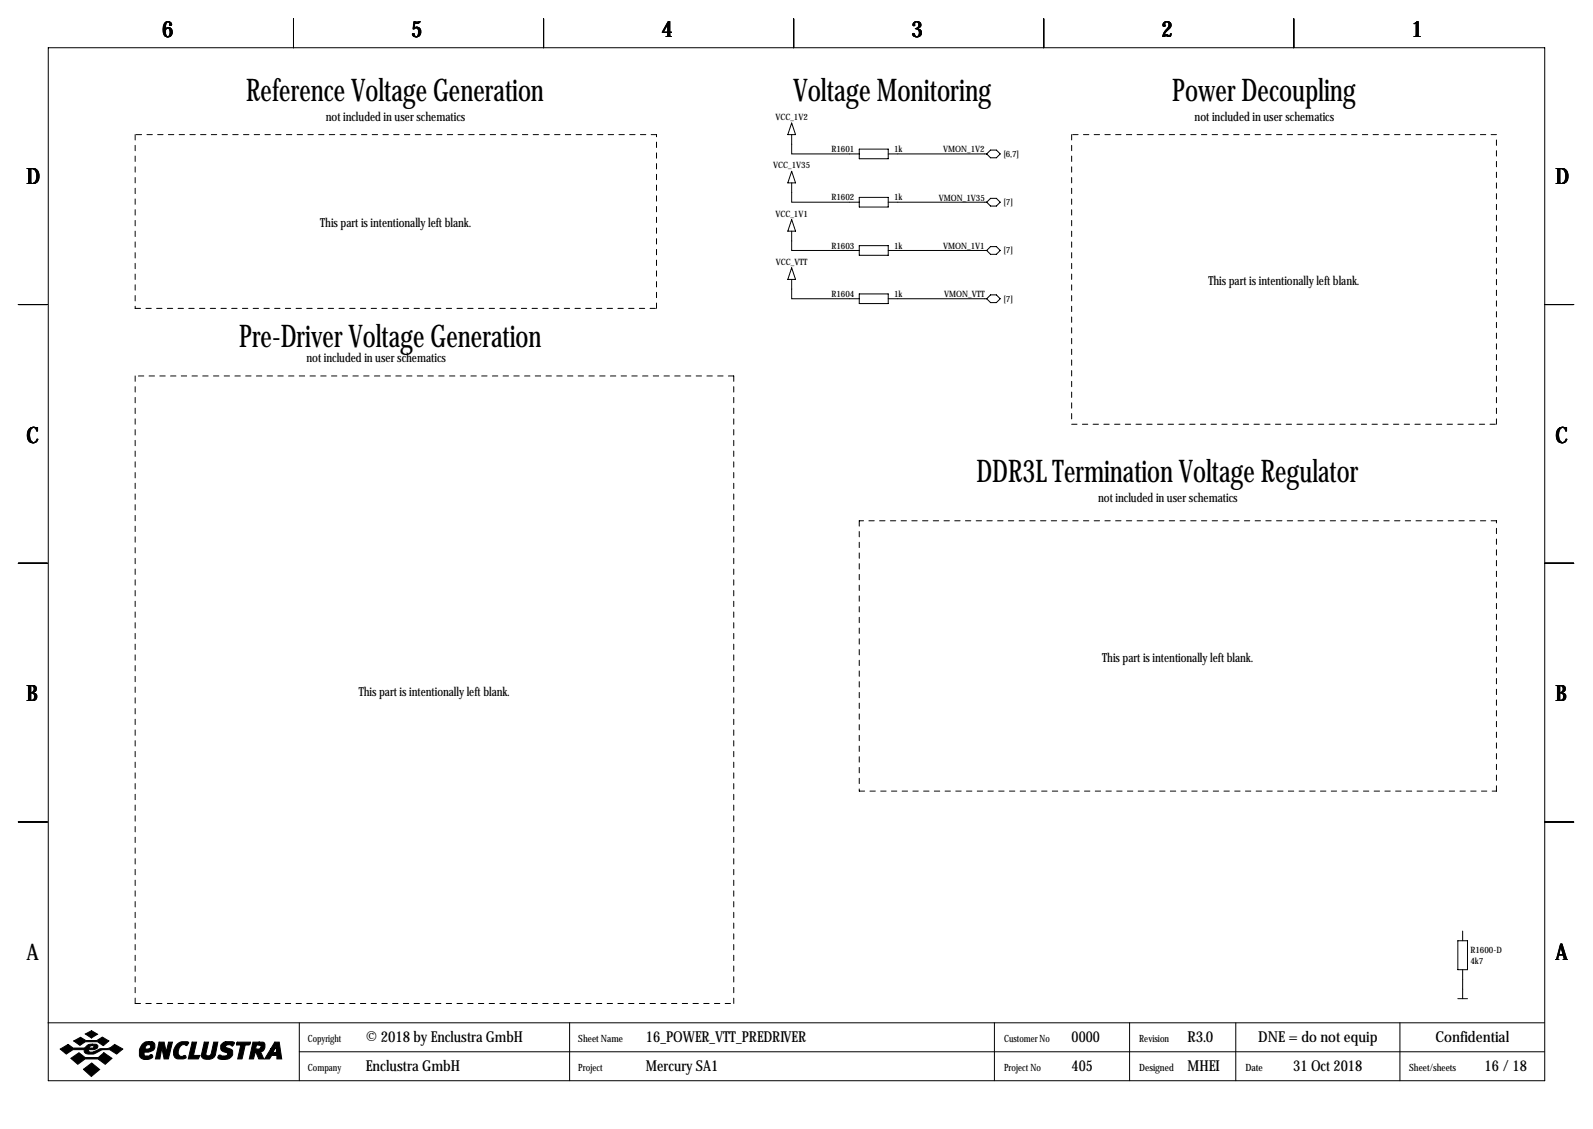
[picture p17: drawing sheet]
<svg xmlns="http://www.w3.org/2000/svg" width="419mm" height="297mm" viewBox="0 0 419 297" stroke-linecap="round" stroke-linejoin="round" font-family="sans-serif">
<defs><g id="words">
<g font-size="8.2">
<text x="64.8" y="26.5">Reference Voltage Generation</text>
<text x="208.6" y="26.5">Voltage Monitoring</text>
<text x="308.4" y="26.5">Power Decoupling</text>
<text x="62.9" y="91.3">Pre-Driver Voltage Generation</text>
<text x="256.9" y="126.9">DDR3L Termination Voltage Regulator</text>
</g>
<g font-size="5.9">
<text x="42.7" y="9.8">6</text>
<text x="108.2" y="9.8">5</text>
<text x="174" y="9.8">4</text>
<text x="239.8" y="9.8">3</text>
<text x="305.6" y="9.8">2</text>
<text x="371.3" y="9.8">1</text>
<text x="7" y="48.4">D</text>
<text x="409.2" y="48.4">D</text>
<text x="7" y="116.4">C</text>
<text x="409.2" y="116.4">C</text>
<text x="7" y="184.5">B</text>
<text x="409.2" y="184.5">B</text>
<text x="7" y="252.6">A</text>
<text x="409.2" y="252.6">A</text>
</g>
<g font-size="4">
<text x="96.3" y="274.2">© 2018 by Enclustra GmbH</text>
<text x="169.9" y="274.2">16_POWER_VTT_PREDRIVER</text>
<text x="281.9" y="274.2">0000</text>
<text x="312.4" y="274.2">R3.0</text>
<text x="331" y="274.2">DNE = do not equip</text>
<text x="377.6" y="274.2">Confidential</text>
<text x="96.3" y="281.8">Enclustra GmbH</text>
<text x="169.9" y="281.8">Mercury SA1</text>
<text x="281.9" y="281.8">405</text>
<text x="312.4" y="281.8">MHEI</text>
<text x="340.3" y="281.8">31 Oct 2018</text>
<text x="390.6" y="281.8">16 / 18</text>
</g>
<g font-size="3.3">
<text x="85.7" y="31.9">not included in user schematics</text>
<text x="314.3" y="31.9">not included in user schematics</text>
<text x="84.2" y="59.8">This part is intentionally left blank.</text>
<text x="317.9" y="75">This part is intentionally left blank.</text>
<text x="80.6" y="95.4">not included in user schematics</text>
<text x="288.9" y="132.2">not included in user schematics</text>
<text x="290" y="174.1">This part is intentionally left blank.</text>
<text x="94.4" y="183">This part is intentionally left blank.</text>
</g>
<g font-size="2.6">
<text x="81" y="274.2">Copyright</text>
<text x="152.1" y="274.2">Sheet Name</text>
<text x="264.2" y="274.2">Customer No</text>
<text x="299.7" y="274.2">Revision</text>
<text x="81" y="281.8">Company</text>
<text x="152.1" y="281.8">Project</text>
<text x="264.2" y="281.8">Project No</text>
<text x="299.7" y="281.8">Designed</text>
<text x="327.7" y="281.8">Date</text>
<text x="370.7" y="281.8">Sheet/sheets</text>
</g>
<g font-size="2.3">
<text x="204" y="31.6">VCC_1V2</text>
<text x="218.7" y="40">R1601</text>
<text x="235.2" y="40">1k</text>
<text x="248.2" y="40.1">VMON_1V2</text>
<text x="264" y="41.3">[6,7]</text>
<text x="203.4" y="44.3">VCC_1V35</text>
<text x="218.7" y="52.7">R1602</text>
<text x="235.2" y="52.7">1k</text>
<text x="247" y="52.8">VMON_1V35</text>
<text x="264" y="54">[7]</text>
<text x="204" y="57">VCC_1V1</text>
<text x="218.7" y="65.4">R1603</text>
<text x="235.2" y="65.4">1k</text>
<text x="248.2" y="65.5">VMON_1V1</text>
<text x="204.1" y="69.7">VCC_VTT</text>
<text x="264" y="66.7">[7]</text>
<text x="218.7" y="78.1">R1604</text>
<text x="235.2" y="78.1">1k</text>
<text x="248.4" y="78.2">VMON_VTT</text>
<text x="264" y="79.4">[7]</text>
<text x="386.8" y="250.8">R1600-D</text>
<text x="386.8" y="253.6">4k7</text>
</g>
</g></defs>
<g fill="none" stroke="#000" stroke-width=".26">
<path d="M12.7 12.6h393.7v271.7h-393.7zM77.2 4.9v7.7M143 4.9v7.7M208.8 4.9v7.7M274.6 4.9v7.7M340.4 4.9v7.7M208.3 35.4v5.1h17.8M208.3 32.4l1 3h-2zM226.1 39.2h7.6v2.6h-7.6zM260.6 39.5h1.5l1 1-1 1h-1.5l-1-1zM208.3 48.1v5.1h17.8M208.3 45.1l1 3h-2z"/>
<path d="M208.3 57.8l1 3h-2zM226.1 51.9h7.6v2.6h-7.6zM233.7 40.5h25.9M233.7 53.2h25.9M260.6 52.2h1.5l1 1-1 1h-1.5l-1-1zM208.3 60.8v5.1h17.8M208.3 73.5v5.1h17.8M208.3 70.5l1 3h-2zM226.1 64.6h7.6v2.6h-7.6zM226.1 77.3h7.6v2.6h-7.6zM233.7 65.9h25.9M233.7 78.6h25.9"/>
<path d="M260.6 64.9h1.5l1 1-1 1h-1.5l-1-1zM260.6 77.6h1.5l1 1-1 1h-1.5l-1-1zM4.8 80.1h7.6M406.4 80.1h7.6M4.8 148.2h7.6M406.4 148.2h7.6M4.8 216.3h7.6M406.4 216.3h7.6M383.5 247.5h2.6v7.6h-2.6zM384.8 245v2.5M384.8 255.1v7.6M12.6 269.1h393.7"/>
<path d="M78.7 269.1v15.2M78.7 276.7h327.6M149.9 269.1v15.2M261.6 269.1v15.2M297.2 269.1v15.2M325.1 269.1v15.2M368.3 269.1v15.2M383.5 262.7h2.6"/>
</g>
<g fill="#000" stroke="#000" stroke-width=".26">
<path d="M15.8 276l2.1-1.2 1.4 1h2.8l.3-.2a1.77 1.77 0 0 1 1.9-.9v.4l-.6 .2-.2 .5h.9l.3-.3-.2-.4h-.2v-.4l1.1 .1 .4 .3a.92 .92 0 0 1-1 1.1h-1.4l-.1 .1 .1 .4a3.7 3.7 0 0 0 3-.8 4 4 0 0 0 3.8-1.1l2.1 1.2-1.6 1.3a4 4 0 0 0-5.5-.2 2.66 2.66 0 0 1-2.9-.2l-.1-.7h-3l-1.8 1.1zM19.4 273.9l1.8-1 1.4 .9h2.9l1.4-.9 1.8 1-1.5 1.2-1.5-1h-3.2l-1.5 .9zM22.5 272l1.6-.8 1.6 .9-1.6 1zM18.6 278.4l2.2-1.4 1.6 1.2h3.5l1.4-1.2 2.2 1.4-1.8 1.6-1.9-1.4h-3.4l-1.9 1.4zM37.4 274.7a1.75 1.75 0 0 1 1.8-.6v.7a.82 .82 0 0 0-.8 1.2h.6a.6 .6 0 0 0 .6-.5 .6 .6 0 0 0-.4-.7v-.7h.8l.5 .3a1.61 1.61 0 0 1 0 1.7 1.61 1.61 0 0 1-1.5 .7h-1v.9l1.1 .1 .7-.4 .4 .4a1.06 1.06 0 0 1-1.3 1 1.82 1.82 0 0 1-2.2-1.1 3.5 3.5 0 0 1 .7-3zM41.9 274.2h1.3l.5 2.6 .6-2.6h1.1l-1.1 4.4h-1.1l-.6-2.9-.5 2.9h-1.2zM46.7 274.6a2.78 2.78 0 0 1 2.9-.4l-.4 .9a1.32 1.32 0 0 0-2.1 .8l-.2 .8a.98 .98 0 0 0 1.1 1.2 .55 .55 0 0 1 .6-.2 .55 .55 0 0 1 .4 .6l-.7 .3h-1.6a1.79 1.79 0 0 1-.8-2.7zM50.5 274.2h1.2l-.8 3.5h1.7l-.4 .9h-2.7zM53.7 274.2h1.2l-.7 3.1a.73 .73 0 0 0 .7 .5 .73 .73 0 0 0 .7-.6l.6-3h1.1l-.7 3.4a2.15 2.15 0 0 1-3.6 .2zM58.3 274.7l.5-.4 .6-.2h1.8l.5 .2-.4 .8h-.3a.94 .94 0 0 0-1.7 .3l1.7 .8a1.71 1.71 0 0 1-.1 1.8 1.71 1.71 0 0 1-1.7 .8h-.8a.73 .73 0 0 1-1-.8 .46 .46 0 0 1 .3-.4 .46 .46 0 0 1 .5 .1l1 .1a.52 .52 0 0 0 .6-.2 .52 .52 0 0 0-.2-.7 1.39 1.39 0 0 1-1.4-.6 1.39 1.39 0 0 1 .1-1.6zM62.2 274.4l.2-.2h3.5l-.1 .4-.3 .3h-1l-.8 3.7h-1.2l.8-3.7h-1.1zM66.5 274.2h1.7v.7h-.7l-.2 1.1h.9l.3-.3a.44 .44 0 0 0 .1-.5 .44 .44 0 0 0-.4-.3v-.7h1l.5 .5v.9a1.03 1.03 0 0 1-1.2 1l.9 2h-1.3l-.8-1.8h-.1l-.5 1.8h-1.1z"/>
<path d="M72.3 274.2h1.2l.6 4.4h-1.3v-.9h-1.3l-.6 .9h-1.3l1.7-2.7h1l-.4 .8 .2 .2h.4l.2-.2v-1.5l-.4 .7h-1zM21.9 281.3l2.2-1.6 2.1 1.7-2.2 1.8z"/>
</g>
<g fill="none" stroke="#000" stroke-width=".26" stroke-dasharray="1.4 1.4">
<path d="M35.6 35.4v45.7M172.7 35.4h-137.1M281.9 35.4v76.2M393.7 35.4h-111.8M35.6 98.9v165.1M35.6 81.1h137.1M172.7 81.1v-45.7M193 98.9h-157.4M281.9 111.6h111.8M393.7 111.6v-76.2M226.1 137v71.1M393.7 137h-167.6"/>
<path d="M226.1 208.1h167.6M393.7 208.1v-71.1M35.6 264h157.4M193 264v-165.1"/>
</g>
<use href="#words"/>
</svg>
